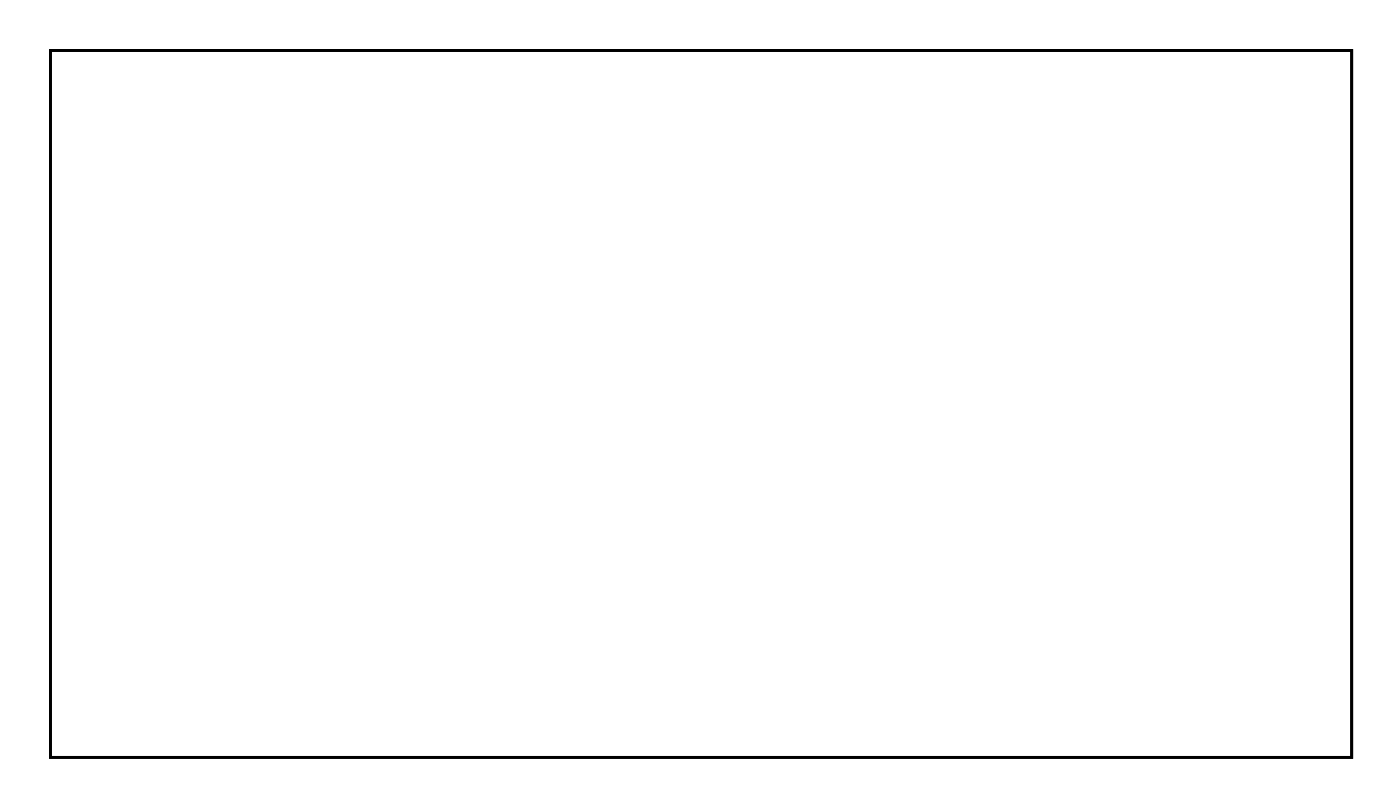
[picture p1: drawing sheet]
<svg xmlns="http://www.w3.org/2000/svg" width="101mm" height="58mm" viewBox="0 0 101 58" stroke-linecap="round" stroke-linejoin="round" font-family="sans-serif">
<path d="M3.6 3.6h93.8v51h-93.8z" fill="none" stroke="#000" stroke-width=".2"/>
<path d="M3.6 3.6h93.8v51h-93.8z" fill="none" stroke="#000" stroke-width=".07"/>
<circle cx="50.5" cy="27" r=".7" fill="#fff"/>
<circle cx="50.5" cy="27" r=".7" fill="none" stroke="#fff" stroke-width=".76" stroke-linecap="butt"/>
<circle cx="50.5" cy="16.9" r=".7" fill="#fff"/>
<circle cx="50.5" cy="16.9" r=".7" fill="none" stroke="#fff" stroke-width=".76" stroke-linecap="butt"/>
<circle cx="46.2" cy="32.9" r=".7" fill="#fff"/>
<circle cx="46.2" cy="32.9" r=".7" fill="none" stroke="#fff" stroke-width=".76" stroke-linecap="butt"/>
<circle cx="36" cy="32.9" r=".7" fill="#fff"/>
<circle cx="36" cy="32.9" r=".7" fill="none" stroke="#fff" stroke-width=".76" stroke-linecap="butt"/>
<path d="M35.5 12.7h1.6v1.5h-1.6z" fill="#fff"/>
<path d="M35.5 12.7h1.6v1.5h-1.6z" fill="none" stroke="#fff" stroke-width=".76" stroke-linecap="butt"/>
<circle cx="36.3" cy="13.5" r=".79" fill="#fff"/>
<circle cx="36.3" cy="13.5" r=".79" fill="none" stroke="#fff" stroke-width=".76" stroke-linecap="butt"/>
<circle cx="33.7" cy="13.5" r=".79" fill="#fff"/>
<circle cx="33.7" cy="13.5" r=".79" fill="none" stroke="#fff" stroke-width=".76" stroke-linecap="butt"/>
<circle cx="31.2" cy="13.5" r=".79" fill="#fff"/>
<circle cx="31.2" cy="13.5" r=".79" fill="none" stroke="#fff" stroke-width=".76" stroke-linecap="butt"/>
<path d="M49.5 12.7h1.6v1.5h-1.6z" fill="#fff"/>
<path d="M49.5 12.7h1.6v1.5h-1.6z" fill="none" stroke="#fff" stroke-width=".76" stroke-linecap="butt"/>
<circle cx="50.3" cy="13.5" r=".79" fill="#fff"/>
<circle cx="50.3" cy="13.5" r=".79" fill="none" stroke="#fff" stroke-width=".76" stroke-linecap="butt"/>
<circle cx="47.7" cy="13.5" r=".79" fill="#fff"/>
<circle cx="47.7" cy="13.5" r=".79" fill="none" stroke="#fff" stroke-width=".76" stroke-linecap="butt"/>
<circle cx="45.2" cy="13.5" r=".79" fill="#fff"/>
<circle cx="45.2" cy="13.5" r=".79" fill="none" stroke="#fff" stroke-width=".76" stroke-linecap="butt"/>
<path d="M65.2 12.7h1.6v1.5h-1.6z" fill="#fff"/>
<path d="M65.2 12.7h1.6v1.5h-1.6z" fill="none" stroke="#fff" stroke-width=".76" stroke-linecap="butt"/>
<circle cx="66" cy="13.5" r=".79" fill="#fff"/>
<circle cx="66" cy="13.5" r=".79" fill="none" stroke="#fff" stroke-width=".76" stroke-linecap="butt"/>
<circle cx="63.4" cy="13.5" r=".79" fill="#fff"/>
<circle cx="63.4" cy="13.5" r=".79" fill="none" stroke="#fff" stroke-width=".76" stroke-linecap="butt"/>
<circle cx="60.9" cy="13.5" r=".79" fill="#fff"/>
<circle cx="60.9" cy="13.5" r=".79" fill="none" stroke="#fff" stroke-width=".76" stroke-linecap="butt"/>
<circle cx="18.6" cy="39.8" r="1.52" fill="#fff"/>
<circle cx="18.6" cy="39.8" r="1.52" fill="none" stroke="#fff" stroke-width=".76" stroke-linecap="butt"/>
<circle cx="18.6" cy="45.9" r="1.52" fill="#fff"/>
<circle cx="18.6" cy="45.9" r="1.52" fill="none" stroke="#fff" stroke-width=".76" stroke-linecap="butt"/>
<circle cx="13.7" cy="42.8" r="1.52" fill="#fff"/>
<circle cx="13.7" cy="42.8" r="1.52" fill="none" stroke="#fff" stroke-width=".76" stroke-linecap="butt"/>
<circle cx="33" cy="39.8" r="1.52" fill="#fff"/>
<circle cx="33" cy="39.8" r="1.52" fill="none" stroke="#fff" stroke-width=".76" stroke-linecap="butt"/>
<circle cx="33" cy="45.9" r="1.52" fill="#fff"/>
<circle cx="33" cy="45.9" r="1.52" fill="none" stroke="#fff" stroke-width=".76" stroke-linecap="butt"/>
<circle cx="28.1" cy="42.8" r="1.52" fill="#fff"/>
<circle cx="28.1" cy="42.8" r="1.52" fill="none" stroke="#fff" stroke-width=".76" stroke-linecap="butt"/>
<circle cx="47.9" cy="39.6" r="1.52" fill="#fff"/>
<circle cx="47.9" cy="39.6" r="1.52" fill="none" stroke="#fff" stroke-width=".76" stroke-linecap="butt"/>
<circle cx="47.9" cy="45.7" r="1.52" fill="#fff"/>
<circle cx="47.9" cy="45.7" r="1.52" fill="none" stroke="#fff" stroke-width=".76" stroke-linecap="butt"/>
<circle cx="43.1" cy="42.6" r="1.52" fill="#fff"/>
<circle cx="43.1" cy="42.6" r="1.52" fill="none" stroke="#fff" stroke-width=".76" stroke-linecap="butt"/>
<circle cx="18.7" cy="12.8" r="1.52" fill="#fff"/>
<circle cx="18.7" cy="12.8" r="1.52" fill="none" stroke="#fff" stroke-width=".76" stroke-linecap="butt"/>
<circle cx="12.6" cy="12.8" r="1.52" fill="#fff"/>
<circle cx="12.6" cy="12.8" r="1.52" fill="none" stroke="#fff" stroke-width=".76" stroke-linecap="butt"/>
<circle cx="15.6" cy="7.9" r="1.52" fill="#fff"/>
<circle cx="15.6" cy="7.9" r="1.52" fill="none" stroke="#fff" stroke-width=".76" stroke-linecap="butt"/>
</svg>
